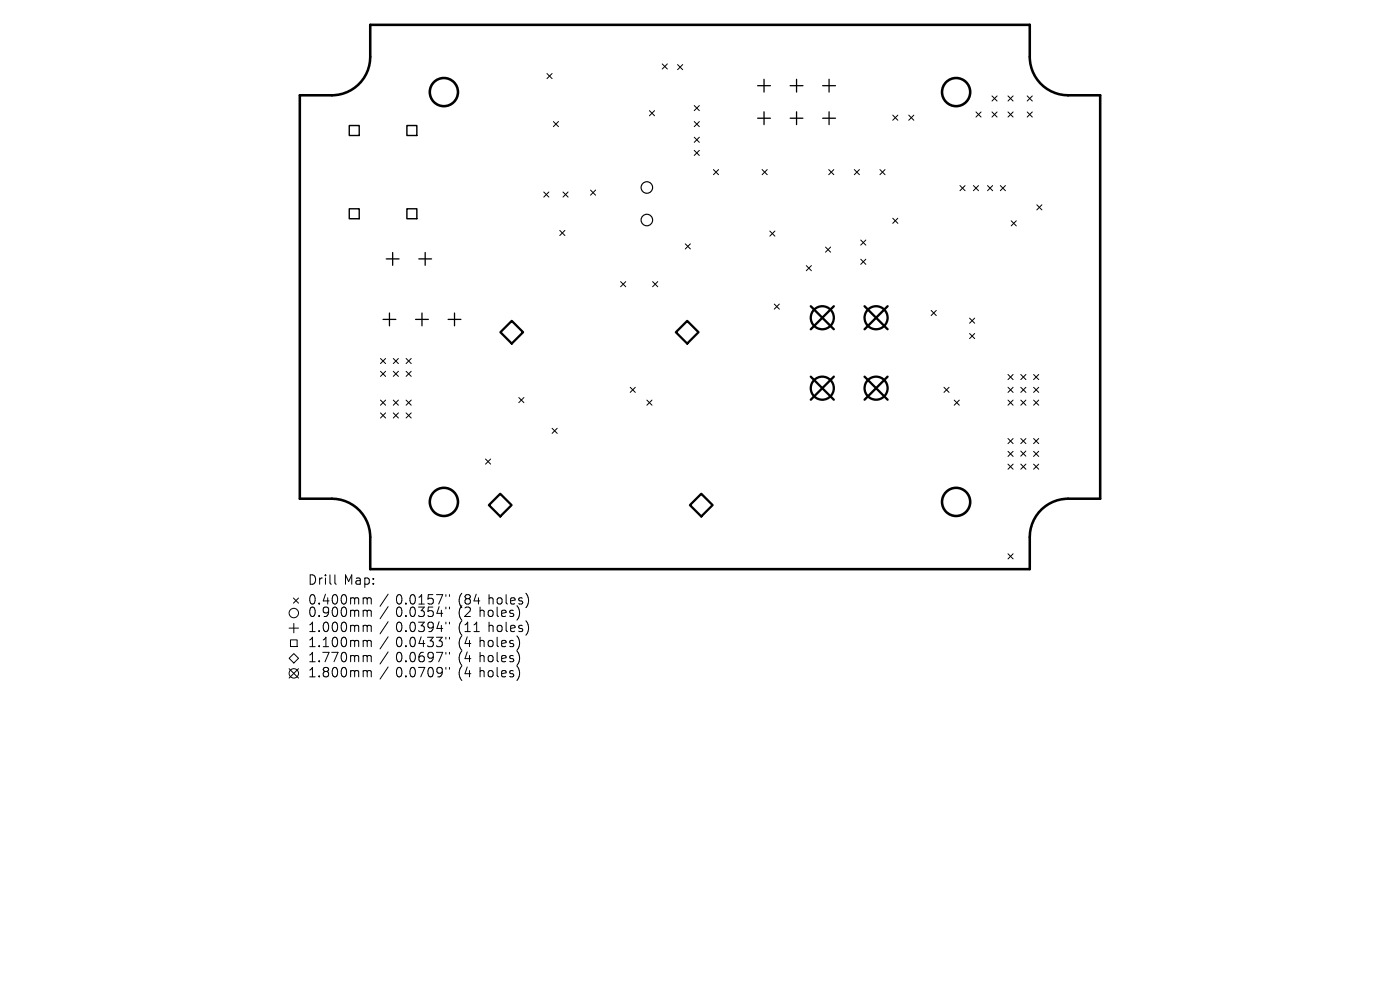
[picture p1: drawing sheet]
<svg xmlns="http://www.w3.org/2000/svg" width="297mm" height="210mm" viewBox="0 0 297 210" stroke-linecap="round" stroke-linejoin="round" font-family="sans-serif">
<defs><g id="words">
<g font-size="2.8">
<text x="65.3" y="124.5">Drill</text>
<text x="72.9" y="124.5">Map:</text>
<text x="65.3" y="128.7">0.400mm</text>
<text x="65.3" y="131.3">0.900mm</text>
<text x="83.9" y="128.7">0.0157&quot;</text>
<text x="83.9" y="131.3">0.0354&quot;</text>
<text x="97.2" y="128.7">(84</text>
<text x="97.2" y="131.3">(2</text>
<text x="101.8" y="131.3">holes)</text>
<text x="103.7" y="128.7">holes)</text>
<text x="65.3" y="134.5">1.000mm</text>
<text x="65.3" y="137.7">1.100mm</text>
<text x="83.9" y="134.5">0.0394&quot;</text>
<text x="83.9" y="137.7">0.0433&quot;</text>
<text x="97.2" y="134.5">(11</text>
<text x="97.2" y="137.7">(4</text>
<text x="101.8" y="137.7">holes)</text>
<text x="103.7" y="134.5">holes)</text>
<text x="65.3" y="140.9">1.770mm</text>
<text x="83.9" y="140.9">0.0697&quot;</text>
<text x="97.2" y="140.9">(4</text>
<text x="101.8" y="140.9">holes)</text>
<text x="65.3" y="144.1">1.800mm</text>
<text x="83.9" y="144.1">0.0709&quot;</text>
<text x="97.2" y="144.1">(4</text>
<text x="101.8" y="144.1">holes)</text>
</g>
</g></defs>
<g fill="none" stroke="#000" stroke-width=".54">
<path d="M63.6 20.2h6.8a8.1 8.1 0 0 0 8.1-8.1v-6.8h140v6.8a8.1 8.1 0 0 0 8.1 8.1h6.8v85.6h-6.8a8.1 8.1 0 0 0-8.1 8.1v6.8h-140v-6.8a8.1 8.1 0 0 0-8.1-8.1h-6.8z"/>
<circle cx="94.2" cy="19.5" r="2.99"/>
<circle cx="202.8" cy="19.5" r="2.99"/>
<circle cx="94.2" cy="106.5" r="2.99"/>
<circle cx="202.8" cy="106.5" r="2.99"/>
</g>
<g fill="none" stroke="#000" stroke-width=".21">
<path d="M116 15.6l1.1 1.1M117.1 15.6l-1.1 1.1M140.5 13.6l1.1 1M141.6 13.6l-1.1 1M143.7 13.7l1.1 1.1M144.8 13.7l-1.1 1.1M117.4 25.8l1.1 1.1M118.5 25.8l-1.1 1.1M137.8 23.5l1.1 1.1M138.9 23.5l-1.1 1.1M147.3 22.4l1.1 1.1M147.3 25.8l1.1 1.1"/>
<path d="M147.3 31.9l1.1 1.1M147.3 29.1l1.1 1.1M148.4 22.4l-1.1 1.1M148.4 25.8l-1.1 1.1M148.4 31.9l-1.1 1.1M148.4 29.1l-1.1 1.1M151.4 36l1 1.1M152.4 36l-1 1.1M161.7 36l1.1 1.1M162.8 36l-1.1 1.1M175.8 36l1.1 1.1M176.9 36l-1.1 1.1"/>
<path d="M181.2 36l1.1 1.1M182.3 36l-1.1 1.1M186.7 36l1.1 1.1M187.8 36l-1.1 1.1M189.4 24.4l1.1 1.1M190.5 24.4l-1.1 1.1M192.8 24.4l1.1 1.1M193.9 24.4l-1.1 1.1M203.7 39.4l1 1.1M204.7 39.4l-1 1.1M206.5 39.4l1.1 1.1M207 23.7l1.1 1.1"/>
<path d="M207.6 39.4l-1.1 1.1M208.1 23.7l-1.1 1.1M209.5 39.4l1.1 1.1M210.4 20.3l1.1 1.1M210.4 23.7l1.1 1.1M210.6 39.4l-1.1 1.1M211.5 20.3l-1.1 1.1M211.5 23.7l-1.1 1.1M212.2 39.4l1.1 1.1M213.3 39.4l-1.1 1.1M213.8 23.7l1.1 1.1M213.8 20.3l1.1 1.1"/>
<path d="M214.9 20.3l-1.1 1.1M214.9 23.7l-1.1 1.1M217.9 20.3l1.1 1.1M217.9 23.7l1.1 1.1M219 20.3l-1.1 1.1M219 23.7l-1.1 1.1M115.4 40.7l1 1.1M116.4 40.7l-1 1.1M118.8 48.9l1 1.1M119.4 40.7l1.1 1.1M119.8 48.9l-1 1.1M120.5 40.7l-1.1 1.1"/>
<path d="M125.3 40.3l1.1 1.1M126.4 40.3l-1.1 1.1M131.7 59.7l1 1.1M132.7 59.7l-1 1.1M138.4 59.7l1.1 1.1M139.5 59.7l-1.1 1.1M145.4 51.7l1.1 1.1M146.5 51.7l-1.1 1.1M163.3 49l1.1 1.1M164.4 49l-1.1 1.1M171 56.3l1.1 1.1M172.1 56.3l-1.1 1.1"/>
<path d="M175.1 52.4l1.1 1.1M176.2 52.4l-1.1 1.1M182.6 50.9l1.1 1.1M182.6 55l1.1 1.1M183.7 50.9l-1.1 1.1M183.7 55l-1.1 1.1M189.4 46.3l1.1 1.1M190.5 46.3l-1.1 1.1M214.5 46.8l1.1 1.1M215.6 46.8l-1.1 1.1M220 43.4l1 1.1M221 43.4l-1 1.1"/>
<path d="M80.7 76l1.1 1.1M80.7 78.8l1.1 1M81.8 76l-1.1 1.1M81.8 78.8l-1.1 1M83.4 78.8l1.1 1M83.4 76l1.1 1.1M84.5 76l-1.1 1.1M84.5 78.8l-1.1 1M86.2 76l1 1.1M86.2 78.8l1 1M87.2 76l-1 1.1M87.2 78.8l-1 1"/>
<path d="M164.3 64.5l1 1.1M165.3 64.5l-1 1.1M197.5 65.9l1.1 1M198.6 65.9l-1.1 1M205.7 67.5l1.1 1.1M205.7 70.7l1.1 1.1M206.8 67.5l-1.1 1.1M206.8 70.7l-1.1 1.1M213.8 79.4l1.1 1.1M214.9 79.4l-1.1 1.1M216.6 79.4l1 1.1M217.6 79.4l-1 1.1"/>
<path d="M219.3 79.4l1.1 1.1M220.4 79.4l-1.1 1.1M80.7 84.9l1.1 1.1M80.7 87.6l1.1 1.1M81.8 84.9l-1.1 1.1M81.8 87.6l-1.1 1.1M83.4 84.9l1.1 1.1M83.4 87.6l1.1 1.1M84.5 84.9l-1.1 1.1M84.5 87.6l-1.1 1.1M86.2 87.6l1 1.1M86.2 84.9l1 1.1"/>
<path d="M87.2 84.9l-1 1.1M87.2 87.6l-1 1.1M103 97.4l1.1 1.1M104.1 97.4l-1.1 1.1M110.1 84.3l1 1.1M111.1 84.3l-1 1.1M117.1 90.8l1.1 1.1M118.2 90.8l-1.1 1.1M133.7 82.2l1.1 1M134.8 82.2l-1.1 1M137.2 84.9l1.1 1.1M138.3 84.9l-1.1 1.1"/>
<path d="M200.3 82.2l1 1M201.3 82.2l-1 1M202.4 84.9l1.1 1.1M203.5 84.9l-1.1 1.1M213.8 95.7l1.1 1.1M213.8 82.2l1.1 1M213.8 84.9l1.1 1.1M213.8 93l1.1 1.1M213.8 98.5l1.1 1M214.9 82.2l-1.1 1M214.9 84.9l-1.1 1.1M214.9 93l-1.1 1.1"/>
<path d="M214.9 95.7l-1.1 1.1M214.9 98.5l-1.1 1M216.5 95.7l1.1 1.1M216.6 98.5l1 1M216.6 82.2l1 1M216.6 84.9l1 1.1M216.6 93l1 1.1M217.6 95.7l-1.1 1.1M217.6 82.2l-1 1M217.6 93l-1 1.1M217.6 84.9l-1 1.1M217.6 98.5l-1 1"/>
<path d="M219.3 84.9l1.1 1.1M219.3 98.5l1.1 1M219.3 95.7l1.1 1.1M219.3 82.2l1.1 1M219.3 93l1.1 1.1M220.4 93l-1.1 1.1M220.4 82.2l-1.1 1M220.4 95.7l-1.1 1.1M220.4 84.9l-1.1 1.1M220.4 98.5l-1.1 1M213.8 117.5l1.1 1.1M214.9 117.5l-1.1 1.1"/>
<path d="M61.3 139.6l1-1 1 1-1 1zM61.3 133.2h2M61.6 135.7h1.4v1.5h-1.4zM62.2 126.9l1.1 1M62.3 132.2v2M63.3 126.9l-1.1 1M71 121.9v1.8l.3 .2M77.6 126.8l.3 .3M77.6 129.4l.3 .3M77.6 132.6l.3 .3M77.6 135.8l.3 .3M77.6 139l.3 .3"/>
<path d="M77.9 127.1v1M77.9 129.7v1.1M77.9 132.9v1.1M77.9 136.1v1.1M77.9 139.3v1.1M77.9 127.1l.3-.3 .5 .1 .1 1.2M77.9 129.7l.3-.3 .5 .1 .1 1.3M77.9 132.9l.3-.3 .5 .1 .1 1.3M77.9 136.1l.3-.3 .5 .1 .1 1.3M77.9 139.3l.3-.3 .5 .1 .1 1.3M82.3 126l-1.7 2.6M82.3 128.7l-1.7 2.6"/>
<path d="M82.3 131.9l-1.7 2.6M82.3 135.1l-1.7 2.6M82.3 138.3l-1.7 2.6M94.6 126.1v.4M94.6 128.8v.4M94.6 132v.4M94.6 135.2v.4M94.6 138.4v.4M95.4 126.1v.4M95.4 128.8v.4M95.4 132v.4M95.4 135.2v.4"/>
<path d="M95.4 138.4v.4M100.6 134h1.1M110.1 135.8v1.3M110.1 139v1.3M110.2 129.8l-.1 .9M112 126.7v1.3M112 132.6v1.3M61.3 141.8l2 2M63.3 141.8l-2 2M77.6 142.2l.3 .3M77.9 142.5v1.1M77.9 142.5l.3-.3 .5 .1 .1 1.3"/>
<path d="M82.3 141.5l-1.7 2.6M94.6 141.6v.4M95.4 141.6v.4M110.1 142.2v1.3"/>
<circle cx="62.3" cy="130" r="1"/>
<circle cx="62.3" cy="142.8" r="1"/>
</g>
<g fill="none" stroke="#000" stroke-width=".24">
<circle cx="137.2" cy="39.8" r="1.22"/>
<circle cx="137.2" cy="46.7" r="1.22"/>
</g>
<g fill="none" stroke="#000" stroke-width=".27">
<path d="M160.7 18.2h2.7M162.1 16.8v2.7M167.6 18.2h2.7M169 16.8v2.7M174.5 18.2h2.7M175.9 16.8v2.7M160.7 25.1h2.7M162.1 23.7v2.7M167.6 25.1h2.7M169 23.7v2.7M174.5 25.1h2.7M175.9 23.7v2.7"/>
<path d="M81.9 54.9h2.8M83.3 53.6v2.7M88.8 54.9h2.8M90.2 53.6v2.7M81.3 67.8h2.7M82.6 66.4v2.7M88.2 67.8h2.7M89.5 66.4v2.7M95.1 67.8h2.7M96.4 66.4v2.7"/>
</g>
<path d="M74.1 26.6h2.1v2.1h-2.1zM86.3 26.6h2.1v2.1h-2.1zM74.1 44.3h2.1v2.1h-2.1zM86.3 44.3h2.1v2.1h-2.1z" fill="none" stroke="#000" stroke-width=".3"/>
<path d="M106.2 70.5l2.4-2.4 2.4 2.4-2.4 2.4zM143.4 70.5l2.4-2.4 2.4 2.4-2.4 2.4zM103.7 107.1l2.4-2.4 2.4 2.4-2.4 2.5zM146.4 107.1l2.4-2.4 2.4 2.4-2.4 2.5z" fill="none" stroke="#000" stroke-width=".48"/>
<g fill="none" stroke="#000" stroke-width=".49">
<path d="M172 65l4.9 4.8M172 79.9l4.9 4.9M176.9 65l-4.9 4.8M176.9 79.9l-4.9 4.9M183.4 65l4.9 4.8M183.4 79.9l4.9 4.9M188.3 65l-4.9 4.8M188.3 79.9l-4.9 4.9"/>
<circle cx="174.4" cy="67.4" r="2.44"/>
<circle cx="185.9" cy="67.4" r="2.44"/>
<circle cx="174.4" cy="82.3" r="2.44"/>
<circle cx="185.9" cy="82.3" r="2.44"/>
</g>
<use href="#words"/>
</svg>
